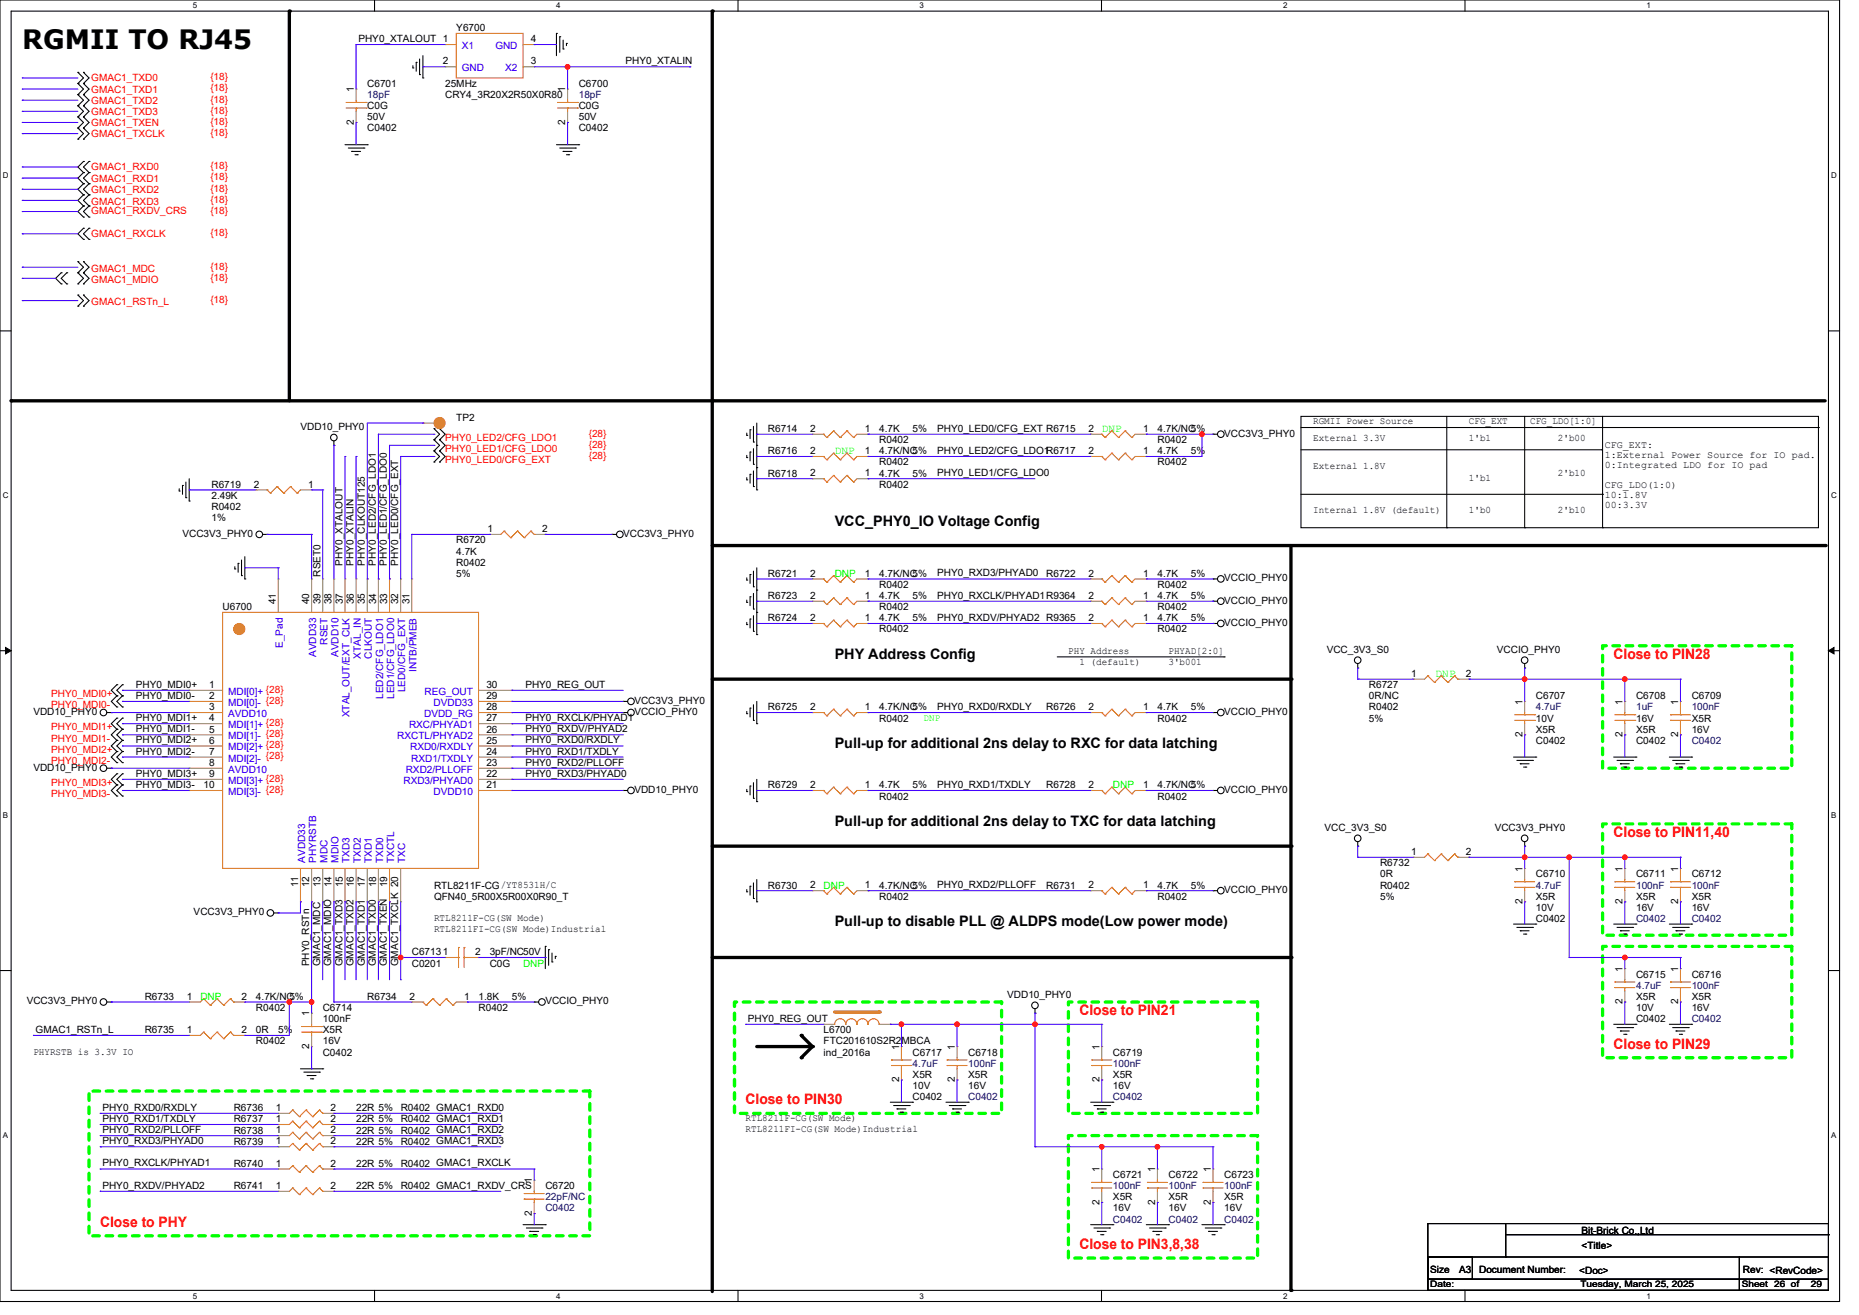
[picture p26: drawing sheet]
<svg xmlns="http://www.w3.org/2000/svg" width="297mm" height="210mm" viewBox="0 0 297 210" stroke-linecap="round" stroke-linejoin="round" font-family="sans-serif">
<defs><g id="words">
<text font-size="4.3" x="3.6" y="7.8">RGMII TO RJ45</text>
<g font-size="2.3">
<text x="133.4" y="83.9">VCC_PHY0_IO Voltage Config</text>
<text x="133.4" y="105.3">PHY Address Config</text>
<text x="133.4" y="119.5">Pull-up for additional 2ns delay to RXC for data latching</text>
<text x="133.4" y="131.9">Pull-up for additional 2ns delay to TXC for data latching</text>
<text x="133.4" y="147.9">Pull-up to disable PLL @ ALDPS mode(Low power mode)</text>
</g>
<g font-size="2.3" fill="#f00">
<text x="257.8" y="105.3">Close to PIN28</text>
<text x="257.8" y="133.7">Close to PIN11,40</text>
<text x="172.5" y="162.2">Close to PIN21</text>
<text x="257.8" y="167.5">Close to PIN29</text>
<text x="119.1" y="176.4">Close to PIN30</text>
<text x="16" y="195.9">Close to PHY</text>
<text x="172.5" y="199.5">Close to PIN3,8,38</text>
</g>
<g font-size="1.8" fill="#0f0">
<text x="133.4" y="72.5">DNP</text>
<text x="229.4" y="108.1">DNP</text>
</g>
<g font-size="1.6">
<text x="72.9" y="5">Y6700</text>
<text x="57.3" y="6.7">PHY0_XTALOUT 1</text>
<text x="70.8" y="10.3">2</text>
<text x="84.8" y="10.3">3</text>
<text x="84.8" y="6.7">4</text>
<text x="99.9" y="10.3">PHY0_XTALIN</text>
<text x="56.5" y="14.7" transform="rotate(-90 56.5 14.7)">1</text>
<text x="58.7" y="13.9">C6701</text>
<text x="58.7" y="17.4">C0G</text>
<text x="71.1" y="13.9">25MHz</text>
<text x="71.1" y="15.7">CRY4_3R20X2R50X0R80</text>
<text x="90.3" y="14.7" transform="rotate(-90 90.3 14.7)">1</text>
<text x="92.5" y="13.9">C6700</text>
<text x="92.5" y="17.4">C0G</text>
<text x="56.5" y="19.9" transform="rotate(-90 56.5 19.9)">2</text>
<text x="58.7" y="21">C0402</text>
<text x="58.7" y="19.2">50V</text>
<text x="90.3" y="19.9" transform="rotate(-90 90.3 19.9)">2</text>
<text x="92.5" y="21">C0402</text>
<text x="92.5" y="19.2">50V</text>
<text x="48" y="68.6">VDD10_PHY0</text>
<text x="72.9" y="67.2">TP2</text>
<text x="122.7" y="69">R6714</text>
<text x="129.4" y="69">2</text>
<text x="138.2" y="69">1</text>
<text x="140.5" y="69">4.7K</text>
<text x="140.5" y="70.8">R0402</text>
<text x="145.8" y="69">5%</text>
<text x="149.7" y="68.9">PHY0_LED0/CFG_EXT R6715</text>
<text x="173.9" y="69">2 DNP</text>
<text x="182.6" y="69">1</text>
<text x="184.9" y="69">4.7K/NC5%</text>
<text x="184.9" y="70.8">R0402</text>
<text x="195.6" y="69.7">VCC3V3_PHY0</text>
<text x="209.8" y="67.8">RGMII Power Source</text>
<text x="209.8" y="70.4">External 3.3V</text>
<text x="234.7" y="67.8">CFG_EXT</text>
<text x="234.7" y="70.4">1'b1</text>
<text x="244.5" y="67.8">CFG_LDO[1:0]</text>
<text x="248.9" y="70.4">2'b00</text>
<text x="256.4" y="71.5">CFG_EXT:</text>
<text x="33.8" y="77.9">R6719</text>
<text x="40.5" y="77.9">2</text>
<text x="49.3" y="77.9">1</text>
<text x="122.7" y="76.1">R6718</text>
<text x="122.7" y="72.6">R6716</text>
<text x="129.4" y="76.1">2</text>
<text x="129.4" y="72.5">2</text>
<text x="138.2" y="76.1">1</text>
<text x="138.2" y="72.5">1</text>
<text x="140.5" y="76.1">4.7K</text>
<text x="140.5" y="77.9">R0402</text>
<text x="140.5" y="72.6">4.7K/NC5%</text>
<text x="140.5" y="74.3">R0402</text>
<text x="145.8" y="76.1">5%</text>
<text x="149.7" y="72.5">PHY0_LED2/CFG_LDO1R6717</text>
<text x="149.7" y="76">PHY0_LED1/CFG_LDO0</text>
<text x="173.9" y="72.5">2</text>
<text x="182.6" y="72.5">1</text>
<text x="184.9" y="72.6">4.7K</text>
<text x="184.9" y="74.3">R0402</text>
<text x="190.3" y="72.6">5%</text>
<text x="209.8" y="74.9">External 1.8V</text>
<text x="234.7" y="76.8">1'b1</text>
<text x="248.9" y="75.9">2'b10</text>
<text x="256.4" y="73.1">1:External Power Source for IO pad.</text>
<text x="256.4" y="74.7">0:Integrated LDO for IO pad</text>
<text x="256.4" y="77.9">CFG_LDO(1:0)</text>
<text x="33.8" y="79.7">2.49K</text>
<text x="33.8" y="81.4">R0402</text>
<text x="33.8" y="83.2">1%</text>
<text x="209.8" y="82">Internal 1.8V (default)</text>
<text x="234.7" y="82">1'b0</text>
<text x="248.9" y="82">2'b10</text>
<text x="256.4" y="79.5">10:1.8V</text>
<text x="256.4" y="81.1">00:3.3V</text>
<text x="29.2" y="85.7">VCC3V3_PHY0</text>
<text x="72.9" y="86.8">R6720</text>
<text x="72.9" y="88.6">4.7K</text>
<text x="77.9" y="85">1</text>
<text x="86.6" y="85">2</text>
<text x="99.6" y="85.7">VCC3V3_PHY0</text>
<text x="51.2" y="92.1" transform="rotate(-90 51.2 92.1)">RSET0</text>
<text x="54.7" y="90.3" transform="rotate(-90 54.7 90.3)">PHY0_XTALOUT</text>
<text x="56.5" y="90.3" transform="rotate(-90 56.5 90.3)">PHY0_XTALIN</text>
<text x="58.3" y="90.3" transform="rotate(-90 58.3 90.3)">PHY0_CLKOUT125</text>
<text x="60" y="90.3" transform="rotate(-90 60 90.3)">PHY0_LED2/CFG_LDO1</text>
<text x="61.8" y="90.3" transform="rotate(-90 61.8 90.3)">PHY0_LED1/CFG_LDO0</text>
<text x="63.6" y="90.3" transform="rotate(-90 63.6 90.3)">PHY0_LED0/CFG_EXT</text>
<text x="72.9" y="90.3">R0402</text>
<text x="72.9" y="92.1">5%</text>
<text x="122.7" y="95.7">R6723</text>
<text x="122.7" y="92.1">R6721</text>
<text x="129.4" y="95.6">2</text>
<text x="129.4" y="92.1">2</text>
<text x="138.2" y="95.6">1</text>
<text x="138.2" y="92.1">1</text>
<text x="140.5" y="95.7">4.7K</text>
<text x="140.5" y="92.1">4.7K/NC5%</text>
<text x="140.5" y="93.9">R0402</text>
<text x="145.8" y="95.7">5%</text>
<text x="149.7" y="95.6">PHY0_RXCLK/PHYAD1R9364</text>
<text x="149.7" y="92">PHY0_RXD3/PHYAD0</text>
<text x="167.1" y="92.1">R6722</text>
<text x="173.9" y="95.6">2</text>
<text x="173.9" y="92.1">2</text>
<text x="182.6" y="95.6">1</text>
<text x="182.6" y="92.1">1</text>
<text x="184.9" y="95.7">4.7K</text>
<text x="184.9" y="92.1">4.7K</text>
<text x="184.9" y="93.9">R0402</text>
<text x="190.3" y="95.7">5%</text>
<text x="190.3" y="92.1">5%</text>
<text x="195.6" y="92.8">VCCIO_PHY0</text>
<text x="35.6" y="97.5">U6700</text>
<text x="44.1" y="96.5" transform="rotate(-90 44.1 96.5)">41</text>
<text x="49.4" y="96.5" transform="rotate(-90 49.4 96.5)">40</text>
<text x="51.2" y="96.5" transform="rotate(-90 51.2 96.5)">39</text>
<text x="53" y="96.5" transform="rotate(-90 53 96.5)">38</text>
<text x="54.7" y="96.5" transform="rotate(-90 54.7 96.5)">37</text>
<text x="56.5" y="96.5" transform="rotate(-90 56.5 96.5)">36</text>
<text x="58.3" y="96.5" transform="rotate(-90 58.3 96.5)">35</text>
<text x="60.1" y="96.5" transform="rotate(-90 60.1 96.5)">34</text>
<text x="61.9" y="96.5" transform="rotate(-90 61.9 96.5)">33</text>
<text x="63.6" y="96.5" transform="rotate(-90 63.6 96.5)">32</text>
<text x="65.4" y="96.5" transform="rotate(-90 65.4 96.5)">31</text>
<text x="122.7" y="99.2">R6724</text>
<text x="129.4" y="99.2">2</text>
<text x="138.2" y="99.2">1</text>
<text x="140.5" y="97.5">R0402</text>
<text x="140.5" y="99.2">4.7K</text>
<text x="140.5" y="101">R0402</text>
<text x="145.8" y="99.2">5%</text>
<text x="149.7" y="99.2">PHY0_RXDV/PHYAD2 R9365</text>
<text x="173.9" y="99.2">2</text>
<text x="182.6" y="99.2">1</text>
<text x="184.9" y="97.5">R0402</text>
<text x="184.9" y="99.2">4.7K</text>
<text x="184.9" y="101">R0402</text>
<text x="190.3" y="99.2">5%</text>
<text x="195.6" y="96.4">VCCIO_PHY0</text>
<text x="195.6" y="99.9">VCCIO_PHY0</text>
<text x="170.7" y="104.4">PHY Address</text>
<text x="172.5" y="106.2">1 (default)</text>
<text x="186.7" y="104.4">PHYAD[2:0]</text>
<text x="186.7" y="106.2">3'b001</text>
<text x="212" y="104.2">VCC_3V3_S0</text>
<text x="239.2" y="104.2">VCCIO_PHY0</text>
<text x="21.7" y="111.6">PHY0_MDI0-</text>
<text x="21.7" y="109.8">PHY0_MDI0+</text>
<text x="33.4" y="109.9">1</text>
<text x="33.4" y="111.6">2</text>
<text x="33.4" y="113.4">3</text>
<text x="77.7" y="113.4">28</text>
<text x="77.7" y="111.6">29</text>
<text x="77.7" y="109.9">30</text>
<text x="83.9" y="109.8">PHY0_REG_OUT</text>
<text x="101.4" y="112.4">VCC3V3_PHY0</text>
<text x="122.7" y="113.5">R6725</text>
<text x="129.4" y="113.4">2</text>
<text x="138.2" y="113.4">1</text>
<text x="140.5" y="113.5">4.7K/NC5%</text>
<text x="149.7" y="113.4">PHY0_RXD0/RXDLY</text>
<text x="167.1" y="113.5">R6726</text>
<text x="173.9" y="113.4">2</text>
<text x="182.6" y="113.4">1</text>
<text x="184.9" y="113.5">4.7K</text>
<text x="190.3" y="113.5">5%</text>
<text x="218.7" y="109.9">R6727</text>
<text x="218.7" y="111.7">0R/NC</text>
<text x="218.7" y="113.5">R0402</text>
<text x="225.5" y="108.1">1</text>
<text x="234.2" y="108.1">2</text>
<text x="243.2" y="112.5" transform="rotate(-90 243.2 112.5)">1</text>
<text x="245.4" y="111.7">C6707</text>
<text x="259.2" y="112.5" transform="rotate(-90 259.2 112.5)">1</text>
<text x="261.4" y="111.7">C6708</text>
<text x="268.1" y="112.5" transform="rotate(-90 268.1 112.5)">1</text>
<text x="270.3" y="111.7">C6709</text>
<text x="5.3" y="114.2">VDD10_PHY0</text>
<text x="21.7" y="118.7">PHY0_MDI2+</text>
<text x="21.7" y="116.9">PHY0_MDI1-</text>
<text x="21.7" y="115.2">PHY0_MDI1+</text>
<text x="33.4" y="115.2">4</text>
<text x="33.4" y="117">5</text>
<text x="33.4" y="118.8">6</text>
<text x="77.7" y="118.8">25</text>
<text x="77.7" y="117">26</text>
<text x="77.7" y="115.2">27</text>
<text x="83.9" y="118.7">PHY0_RXD0/RXDLY</text>
<text x="83.9" y="116.9">PHY0_RXDV/PHYAD2</text>
<text x="83.9" y="115.2">PHY0_RXCLK/PHYAD1</text>
<text x="101.4" y="114.2">VCCIO_PHY0</text>
<text x="140.5" y="115.2">R0402</text>
<text x="184.9" y="115.2">R0402</text>
<text x="195.6" y="114.2">VCCIO_PHY0</text>
<text x="218.7" y="115.2">5%</text>
<text x="243.2" y="117.7" transform="rotate(-90 243.2 117.7)">2</text>
<text x="245.4" y="118.8">C0402</text>
<text x="245.4" y="117">X5R</text>
<text x="245.4" y="115.2">10V</text>
<text x="259.2" y="117.7" transform="rotate(-90 259.2 117.7)">2</text>
<text x="261.4" y="118.8">C0402</text>
<text x="261.4" y="117">X5R</text>
<text x="261.4" y="115.2">16V</text>
<text x="268.1" y="117.7" transform="rotate(-90 268.1 117.7)">2</text>
<text x="270.3" y="115.2">X5R</text>
<text x="270.3" y="117">16V</text>
<text x="5.3" y="123.1">VDD10_PHY0</text>
<text x="21.7" y="125.8">PHY0_MDI3-</text>
<text x="21.7" y="124">PHY0_MDI3+</text>
<text x="21.7" y="120.5">PHY0_MDI2-</text>
<text x="32.5" y="125.9">10</text>
<text x="33.4" y="120.5">7</text>
<text x="33.4" y="122.3">8</text>
<text x="33.4" y="124.1">9</text>
<text x="77.7" y="125.9">21</text>
<text x="77.7" y="124.1">22</text>
<text x="77.7" y="122.3">23</text>
<text x="77.7" y="120.5">24</text>
<text x="83.9" y="124">PHY0_RXD3/PHYAD0</text>
<text x="83.9" y="120.5">PHY0_RXD1/TXDLY</text>
<text x="83.9" y="122.3">PHY0_RXD2/PLLOFF</text>
<text x="122.7" y="125.9">R6729</text>
<text x="129.4" y="125.9">2</text>
<text x="138.2" y="125.9">1</text>
<text x="140.5" y="125.9">4.7K</text>
<text x="145.8" y="125.9">5%</text>
<text x="149.7" y="125.8">PHY0_RXD1/TXDLY</text>
<text x="167.1" y="125.9">R6728</text>
<text x="173.9" y="125.9">2</text>
<text x="182.6" y="125.9">1</text>
<text x="184.9" y="125.9">4.7K/NC5%</text>
<text x="101.4" y="126.6">VDD10_PHY0</text>
<text x="140.5" y="127.7">R0402</text>
<text x="184.9" y="127.7">R0402</text>
<text x="195.6" y="126.6">VCCIO_PHY0</text>
<text x="211.6" y="132.7">VCC_3V3_S0</text>
<text x="225.5" y="136.5">1</text>
<text x="234.2" y="136.5">2</text>
<text x="238.8" y="132.7">VCC3V3_PHY0</text>
<text x="47.6" y="141.7" transform="rotate(-90 47.6 141.7)">11</text>
<text x="49.4" y="141.7" transform="rotate(-90 49.4 141.7)">12</text>
<text x="51.2" y="141.7" transform="rotate(-90 51.2 141.7)">13</text>
<text x="53" y="141.7" transform="rotate(-90 53 141.7)">14</text>
<text x="54.7" y="141.7" transform="rotate(-90 54.7 141.7)">15</text>
<text x="56.5" y="141.7" transform="rotate(-90 56.5 141.7)">16</text>
<text x="58.3" y="141.7" transform="rotate(-90 58.3 141.7)">17</text>
<text x="60.1" y="141.7" transform="rotate(-90 60.1 141.7)">18</text>
<text x="61.9" y="141.7" transform="rotate(-90 61.9 141.7)">19</text>
<text x="69.3" y="141.9">RTL8211F-CG/YT8531H/C</text>
<text x="69.3" y="143.7">QFN40_5R00X5R00X0R90_T</text>
<text x="122.7" y="141.9">R6730</text>
<text x="129.4" y="141.9">2</text>
<text x="138.2" y="141.9">1</text>
<text x="140.5" y="141.9">4.7K/NC5%</text>
<text x="140.5" y="143.7">R0402</text>
<text x="149.7" y="141.8">PHY0_RXD2/PLLOFF</text>
<text x="167.1" y="141.9">R6731</text>
<text x="173.9" y="141.9">2</text>
<text x="182.6" y="141.9">1</text>
<text x="184.9" y="141.9">4.7K</text>
<text x="184.9" y="143.7">R0402</text>
<text x="190.3" y="141.9">5%</text>
<text x="195.6" y="142.6">VCCIO_PHY0</text>
<text x="220.5" y="138.3">R6732</text>
<text x="220.5" y="140.1">0R</text>
<text x="220.5" y="141.9">R0402</text>
<text x="220.5" y="143.7">5%</text>
<text x="243.2" y="139.2" transform="rotate(-90 243.2 139.2)">1</text>
<text x="245.4" y="140.1">C6710</text>
<text x="245.4" y="143.7">X5R</text>
<text x="259.2" y="139.2" transform="rotate(-90 259.2 139.2)">1</text>
<text x="261.4" y="140.1">C6711</text>
<text x="261.4" y="143.7">X5R</text>
<text x="268.1" y="139.2" transform="rotate(-90 268.1 139.2)">1</text>
<text x="270.3" y="140.1">C6712</text>
<text x="270.3" y="143.7">X5R</text>
<text x="30.9" y="146.2">VCC3V3_PHY0</text>
<text x="69.3" y="147.1">RTL8211F-CG(SW Mode)</text>
<text x="69.3" y="148.8">RTL8211FI-CG(SW Mode)Industrial</text>
<text x="243.2" y="144.4" transform="rotate(-90 243.2 144.4)">2</text>
<text x="245.4" y="147.2">C0402</text>
<text x="245.4" y="145.5">10V</text>
<text x="259.2" y="144.4" transform="rotate(-90 259.2 144.4)">2</text>
<text x="261.4" y="145.5">16V</text>
<text x="268.1" y="144.4" transform="rotate(-90 268.1 144.4)">2</text>
<text x="270.3" y="145.5">16V</text>
<text x="49.4" y="154.3" transform="rotate(-90 49.4 154.3)">PHY0_RSTn</text>
<text x="51.1" y="154.3" transform="rotate(-90 51.1 154.3)">GMAC1_MDC</text>
<text x="52.9" y="154.3" transform="rotate(-90 52.9 154.3)">GMAC1_MDIO</text>
<text x="54.7" y="154.3" transform="rotate(-90 54.7 154.3)">GMAC1_TXD3</text>
<text x="56.5" y="154.3" transform="rotate(-90 56.5 154.3)">GMAC1_TXD2</text>
<text x="58.3" y="154.3" transform="rotate(-90 58.3 154.3)">GMAC1_TXD1</text>
<text x="60" y="154.3" transform="rotate(-90 60 154.3)">GMAC1_TXD0</text>
<text x="61.8" y="154.3" transform="rotate(-90 61.8 154.3)">GMAC1_TXEN</text>
<text x="63.6" y="154.3" transform="rotate(-90 63.6 154.3)">GMAC1_TXCLK 20</text>
<text x="65.8" y="152.6">C67131</text>
<text x="65.8" y="154.3">C0201</text>
<text x="75.9" y="152.5">2</text>
<text x="78.2" y="152.6">3pF/NC50V</text>
<text x="78.2" y="154.3">C0G</text>
<text x="259.2" y="155.2" transform="rotate(-90 259.2 155.2)">1</text>
<text x="268.1" y="155.2" transform="rotate(-90 268.1 155.2)">1</text>
<text x="4.3" y="160.4">VCC3V3_PHY0</text>
<text x="23.1" y="159.7">R6733</text>
<text x="29.9" y="159.6">1</text>
<text x="38.6" y="159.6">2</text>
<text x="40.9" y="159.7">4.7K/NC5%</text>
<text x="40.9" y="161.5">R0402</text>
<text x="51.6" y="161.5">C6714</text>
<text x="58.7" y="159.7">R6734</text>
<text x="65.4" y="159.6">2</text>
<text x="74.2" y="159.6">1</text>
<text x="76.5" y="159.7">1.8K</text>
<text x="76.5" y="161.5">R0402</text>
<text x="81.8" y="159.7">5%</text>
<text x="87.1" y="160.4">VCCIO_PHY0</text>
<text x="160.9" y="159.3">VDD10_PHY0</text>
<text x="259.2" y="160.4" transform="rotate(-90 259.2 160.4)">2</text>
<text x="261.4" y="156.1">C6715</text>
<text x="261.4" y="159.7">X5R</text>
<text x="261.4" y="161.5">10V</text>
<text x="268.1" y="160.4" transform="rotate(-90 268.1 160.4)">2</text>
<text x="270.3" y="156.1">C6716</text>
<text x="270.3" y="159.7">X5R</text>
<text x="270.3" y="161.5">16V</text>
<text x="5.7" y="164.9">GMAC1_RSTn_L</text>
<text x="23.1" y="165">R6735</text>
<text x="29.9" y="165">1</text>
<text x="38.6" y="165">2</text>
<text x="40.9" y="165">0R</text>
<text x="40.9" y="166.8">R0402</text>
<text x="44.5" y="165">5%</text>
<text x="49.4" y="167.5" transform="rotate(-90 49.4 167.5)">2</text>
<text x="49.4" y="162.3" transform="rotate(-90 49.4 162.3)">1</text>
<text x="51.6" y="163.2">100nF</text>
<text x="51.6" y="165">X5R</text>
<text x="51.6" y="166.8">16V</text>
<text x="119.5" y="163.2">PHY0_REG_OUT</text>
<text x="131.6" y="165">L6700</text>
<text x="131.6" y="166.8">FTC201610S2R2MBCA</text>
<text x="143.6" y="167.7" transform="rotate(-90 143.6 167.7)">1</text>
<text x="152.5" y="167.7" transform="rotate(-90 152.5 167.7)">1</text>
<text x="175.7" y="167.7" transform="rotate(-90 175.7 167.7)">1</text>
<text x="261.4" y="163.2">C0402</text>
<text x="5.3" y="168.4">PHYRSTB is 3.3V IO</text>
<text x="51.6" y="168.6">C0402</text>
<text x="131.6" y="168.6">ind_2016a</text>
<text x="143.6" y="172.8" transform="rotate(-90 143.6 172.8)">2</text>
<text x="145.8" y="168.6">C6717</text>
<text x="145.8" y="172.1">X5R</text>
<text x="145.8" y="173.9">10V</text>
<text x="152.5" y="172.8" transform="rotate(-90 152.5 172.8)">2</text>
<text x="154.7" y="168.6">C6718</text>
<text x="154.7" y="172.1">X5R</text>
<text x="154.7" y="173.9">16V</text>
<text x="175.7" y="172.8" transform="rotate(-90 175.7 172.8)">2</text>
<text x="177.8" y="168.6">C6719</text>
<text x="177.8" y="172.1">X5R</text>
<text x="177.8" y="173.9">16V</text>
<text x="16.4" y="179.2">PHY0_RXD1/TXDLY</text>
<text x="16.4" y="177.4">PHY0_RXD0/RXDLY</text>
<text x="37.3" y="177.5">R6736</text>
<text x="37.3" y="179.2">R6737</text>
<text x="44.1" y="177.4">1</text>
<text x="44.1" y="179.2">1</text>
<text x="52.8" y="177.4">2</text>
<text x="52.8" y="179.2">2</text>
<text x="56.9" y="177.5">22R 5%</text>
<text x="56.9" y="179.2">22R 5%</text>
<text x="64" y="177.5">R0402 GMAC1_RXD0</text>
<text x="64" y="179.2">R0402 GMAC1_RXD1</text>
<text x="119.1" y="179.1">RTL8211F-CG(SW Mode)</text>
<text x="145.8" y="175.7">C0402</text>
<text x="16.4" y="182.7">PHY0_RXD3/PHYAD0</text>
<text x="16.4" y="180.9">PHY0_RXD2/PLLOFF</text>
<text x="37.3" y="181">R6738</text>
<text x="37.3" y="182.8">R6739</text>
<text x="44.1" y="181">1</text>
<text x="44.1" y="182.8">1</text>
<text x="52.8" y="181">2</text>
<text x="52.8" y="182.8">2</text>
<text x="56.9" y="181">22R 5%</text>
<text x="56.9" y="182.8">22R 5%</text>
<text x="64" y="181">R0402 GMAC1_RXD2</text>
<text x="64" y="182.8">R0402 GMAC1_RXD3</text>
<text x="119.1" y="180.8">RTL8211FI-CG(SW Mode)Industrial</text>
<text x="16.4" y="189.8">PHY0_RXDV/PHYAD2</text>
<text x="16.4" y="186.3">PHY0_RXCLK/PHYAD1</text>
<text x="37.3" y="186.4">R6740</text>
<text x="37.3" y="189.9">R6741</text>
<text x="44.1" y="186.3">1</text>
<text x="44.1" y="189.9">1</text>
<text x="52.8" y="186.3">2</text>
<text x="52.8" y="189.9">2</text>
<text x="56.9" y="186.4">22R 5%</text>
<text x="56.9" y="189.9">22R 5%</text>
<text x="64" y="186.4">R0402 GMAC1_RXCLK</text>
<text x="64" y="189.9">R0402 GMAC1_RXDV_CRS</text>
<text x="85" y="189" transform="rotate(-90 85 189)">1</text>
<text x="87.1" y="189.9">C6720</text>
<text x="175.7" y="187.2" transform="rotate(-90 175.7 187.2)">1</text>
<text x="177.8" y="188.1">C6721</text>
<text x="177.8" y="191.7">X5R</text>
<text x="184.5" y="187.2" transform="rotate(-90 184.5 187.2)">1</text>
<text x="186.7" y="188.1">C6722</text>
<text x="186.7" y="191.7">X5R</text>
<text x="193.4" y="187.2" transform="rotate(-90 193.4 187.2)">1</text>
<text x="195.6" y="188.1">C6723</text>
<text x="195.6" y="191.7">X5R</text>
<text x="85" y="194.2" transform="rotate(-90 85 194.2)">2</text>
<text x="175.7" y="192.4" transform="rotate(-90 175.7 192.4)">2</text>
<text x="177.8" y="193.5">16V</text>
<text x="184.5" y="192.4" transform="rotate(-90 184.5 192.4)">2</text>
<text x="186.7" y="193.5">16V</text>
<text x="193.4" y="192.4" transform="rotate(-90 193.4 192.4)">2</text>
<text x="195.6" y="193.5">16V</text>
<text x="252.7" y="197">Bit-Brick Co.,Ltd</text>
<text x="228.5" y="203.2">Size</text>
<text x="233.1" y="203.2">A3</text>
<text x="236.3" y="203.2">Document Number:</text>
<text x="252.3" y="203.4">&lt;Doc&gt;</text>
<text x="252.7" y="199.5">&lt;Title&gt;</text>
<text x="278.5" y="203.2">Rev: &lt;RevCode&gt;</text>
</g>
<g font-size="1.6" fill="#00c">
<text x="73.8" y="7.8">X1</text>
<text x="73.8" y="11.4">GND</text>
<text x="79.1" y="7.8">GND</text>
<text x="80.7" y="11.4">X2</text>
<text x="45.2" y="103.5" transform="rotate(-90 45.2 103.5)">E_Pad</text>
<text x="50.5" y="104.9" transform="rotate(-90 50.5 104.9)">AVDD33</text>
<text x="52.3" y="103" transform="rotate(-90 52.3 103)">RSET</text>
<text x="54.1" y="104.9" transform="rotate(-90 54.1 104.9)">AVDD10</text>
<text x="57.6" y="105.2" transform="rotate(-90 57.6 105.2)">XTAL_IN</text>
<text x="59.4" y="105.2" transform="rotate(-90 59.4 105.2)">CLKOUT</text>
<text x="66.5" y="107.3" transform="rotate(-90 66.5 107.3)">INTB/PMEB</text>
<text x="36.5" y="111">MDI[0]+ {28}</text>
<text x="36.5" y="112.7">MDI[0]- {28}</text>
<text x="61.2" y="111.6" transform="rotate(-90 61.2 111.6)">LED2/CFG_LDO1</text>
<text x="63" y="111.6" transform="rotate(-90 63 111.6)">LED1/CFG_LDO0</text>
<text x="64.7" y="110.5" transform="rotate(-90 64.7 110.5)">LED0/CFG_EXT</text>
<text x="67.8" y="111">REG_OUT</text>
<text x="69.3" y="112.7">DVDD33</text>
<text x="36.5" y="114.5">AVDD10</text>
<text x="36.5" y="116.3">MDI[1]+ {28}</text>
<text x="36.5" y="118.1">MDI[1]- {28}</text>
<text x="36.5" y="119.8">MDI[2]+ {28}</text>
<text x="55.9" y="114.5" transform="rotate(-90 55.9 114.5)">XTAL_OUT/EXT_CLK</text>
<text x="63.5" y="118.1">RXCTL/PHYAD2</text>
<text x="65.3" y="116.3">RXC/PHYAD1</text>
<text x="65.5" y="119.8">RXD0/RXDLY</text>
<text x="67.8" y="114.5">DVDD_RG</text>
<text x="36.5" y="121.6">MDI[2]- {28}</text>
<text x="36.5" y="123.4">AVDD10</text>
<text x="36.5" y="125.2">MDI[3]+ {28}</text>
<text x="64.5" y="125.2">RXD3/PHYAD0</text>
<text x="64.8" y="123.4">RXD2/PLLOFF</text>
<text x="65.7" y="121.6">RXD1/TXDLY</text>
<text x="36.5" y="127">MDI[3]- {28}</text>
<text x="69.3" y="127">DVDD10</text>
<text x="48.7" y="137.8" transform="rotate(-90 48.7 137.8)">AVDD33</text>
<text x="50.5" y="137.8" transform="rotate(-90 50.5 137.8)">PHYRSTB</text>
<text x="52.3" y="137.8" transform="rotate(-90 52.3 137.8)">MDC</text>
<text x="54.1" y="137.8" transform="rotate(-90 54.1 137.8)">MDIO</text>
<text x="55.9" y="137.8" transform="rotate(-90 55.9 137.8)">TXD3</text>
<text x="57.6" y="137.8" transform="rotate(-90 57.6 137.8)">TXD2</text>
<text x="59.4" y="137.8" transform="rotate(-90 59.4 137.8)">TXD1</text>
<text x="61.2" y="137.8" transform="rotate(-90 61.2 137.8)">TXD0</text>
<text x="63" y="137.8" transform="rotate(-90 63 137.8)">TXCTL</text>
<text x="64.7" y="137.8" transform="rotate(-90 64.7 137.8)">TXC</text>
</g>
<g font-size="1.6" fill="#f00">
<text x="14.6" y="13">GMAC1_TXD0</text>
<text x="14.6" y="14.8">GMAC1_TXD1</text>
<text x="14.6" y="16.6">GMAC1_TXD2</text>
<text x="33.6" y="12.8">{18}</text>
<text x="33.6" y="14.6">{18}</text>
<text x="33.6" y="16.4">{18}</text>
<text x="14.6" y="18.3">GMAC1_TXD3</text>
<text x="14.6" y="20.1">GMAC1_TXEN</text>
<text x="14.6" y="21.9">GMAC1_TXCLK</text>
<text x="33.6" y="18.2">{18}</text>
<text x="33.6" y="19.9">{18}</text>
<text x="33.6" y="21.7">{18}</text>
<text x="14.6" y="29">GMAC1_RXD1</text>
<text x="14.6" y="27.2">GMAC1_RXD0</text>
<text x="33.6" y="28.8">{18}</text>
<text x="33.6" y="27">{18}</text>
<text x="14.6" y="30.8">GMAC1_RXD2</text>
<text x="14.6" y="32.7">GMAC1_RXD3</text>
<text x="14.6" y="34.2">GMAC1_RXDV_CRS</text>
<text x="33.6" y="30.6">{18}</text>
<text x="33.6" y="32.4">{18}</text>
<text x="33.6" y="34.2">{18}</text>
<text x="14.6" y="37.9">GMAC1_RXCLK</text>
<text x="33.6" y="37.7">{18}</text>
<text x="14.6" y="45.2">GMAC1_MDIO</text>
<text x="14.6" y="43.4">GMAC1_MDC</text>
<text x="33.6" y="44.8">{18}</text>
<text x="33.6" y="43">{18}</text>
<text x="14.6" y="48.7">GMAC1_RSTn_L</text>
<text x="33.6" y="48.4">{18}</text>
<text x="71.1" y="70.4">PHY0_LED2/CFG_LDO1</text>
<text x="94.1" y="71.5">{28}</text>
<text x="94.1" y="69.7">{28}</text>
<text x="71.1" y="74">PHY0_LED0/CFG_EXT</text>
<text x="71.1" y="72.2">PHY0_LED1/CFG_LDO0</text>
<text x="94.1" y="73.3">{28}</text>
<text x="8.2" y="113.1">PHY0_MDI0-</text>
<text x="8.2" y="111.3">PHY0_MDI0+</text>
<text x="8.2" y="118.4">PHY0_MDI1-</text>
<text x="8.2" y="116.6">PHY0_MDI1+</text>
<text x="8.2" y="125.5">PHY0_MDI3+</text>
<text x="8.2" y="122">PHY0_MDI2-</text>
<text x="8.2" y="120.2">PHY0_MDI2+</text>
<text x="8.2" y="127.3">PHY0_MDI3-</text>
</g>
<g font-size="1.6" fill="#000080">
<text x="58.7" y="15.7">18pF</text>
<text x="92.5" y="15.7">18pF</text>
<text x="245.4" y="113.5">4.7uF</text>
<text x="261.4" y="113.5">1uF</text>
<text x="270.3" y="113.5">100nF</text>
<text x="270.3" y="118.8">C0402</text>
<text x="245.4" y="141.9">4.7uF</text>
<text x="261.4" y="141.9">100nF</text>
<text x="270.3" y="141.9">100nF</text>
<text x="261.4" y="147.2">C0402</text>
<text x="270.3" y="147.2">C0402</text>
<text x="261.4" y="157.9">4.7uF</text>
<text x="270.3" y="157.9">100nF</text>
<text x="270.3" y="163.2">C0402</text>
<text x="145.8" y="170.4">4.7uF</text>
<text x="154.7" y="170.4">100nF</text>
<text x="177.8" y="170.4">100nF</text>
<text x="154.7" y="175.7">C0402</text>
<text x="177.8" y="175.7">C0402</text>
<text x="87.1" y="191.7">22pF/NC</text>
<text x="177.8" y="189.9">100nF</text>
<text x="186.7" y="189.9">100nF</text>
<text x="195.6" y="189.9">100nF</text>
<text x="87.1" y="193.5">C0402</text>
<text x="177.8" y="195.2">C0402</text>
<text x="186.7" y="195.2">C0402</text>
<text x="195.6" y="195.2">C0402</text>
</g>
<g font-size="1.6" fill="#0f0">
<text x="133.4" y="92.1">DNP</text>
<text x="147.6" y="115.1">DNP</text>
<text x="177.8" y="125.9">DNP</text>
<text x="131.6" y="141.9">DNP</text>
<text x="83.6" y="154.3">DNP</text>
<text x="32" y="159.7">DNP</text>
</g>
<g font-size="1.4">
<text x="228.5" y="205.6">Date:</text>
<text x="252.5" y="205.6">Tuesday, March 25, 2025</text>
<text x="278.3" y="205.6">Sheet 26 of</text>
<text x="289.3" y="205.6">29</text>
</g>
<g font-size="1.3">
<text x="30.8" y="1.3">5</text>
<text x="88.9" y="1.3">4</text>
<text x="146.9" y="1.3">3</text>
<text x="205" y="1.3">2</text>
<text x="263.1" y="1.3">1</text>
<text x=".4" y="28.5">D</text>
<text x="292.5" y="28.5">D</text>
<text x=".4" y="79.5">C</text>
<text x="292.5" y="79.5">C</text>
<text x=".4" y="130.6">B</text>
<text x="292.5" y="130.6">B</text>
<text x=".4" y="181.7">A</text>
<text x="292.5" y="181.7">A</text>
<text x="30.8" y="207.4">5</text>
<text x="88.9" y="207.4">4</text>
<text x="146.9" y="207.4">3</text>
<text x="205" y="207.4">2</text>
<text x="263.1" y="207.4">1</text>
</g>
</g></defs>
<path d="M0 0h293.9v207.8h-293.9zM1.8 1.8h290.3v204.3h-290.3z" fill="none" stroke="#000" stroke-width=".17"/>
<g fill="#fff">
<path d="M30.8 .2h.7v1.4h-.7z"/>
<path d="M30.8 206.2h.7v1.5h-.7z"/>
</g>
<path d="M59.8 0v1.8M59.8 206.1v1.7" fill="none" stroke="#000" stroke-width=".17"/>
<g fill="#fff">
<path d="M88.9 .2h.7v1.4h-.7z"/>
<path d="M88.9 206.2h.7v1.5h-.7z"/>
</g>
<path d="M117.9 0v1.8M117.9 206.1v1.7" fill="none" stroke="#000" stroke-width=".17"/>
<g fill="#fff">
<path d="M146.9 .2h.7v1.4h-.7z"/>
<path d="M146.9 206.2h.7v1.5h-.7z"/>
</g>
<path d="M176 0v1.8M176 206.1v1.7" fill="none" stroke="#000" stroke-width=".17"/>
<g fill="#fff">
<path d="M205 .2h.7v1.4h-.7z"/>
<path d="M205 206.2h.7v1.5h-.7z"/>
</g>
<path d="M234.1 0v1.8M234.1 206.1v1.7" fill="none" stroke="#000" stroke-width=".17"/>
<g fill="#fff">
<path d="M263.1 .2h.7v1.4h-.7z"/>
<path d="M263.1 206.2h.7v1.5h-.7z"/>
<path d="M.4 27.3h1v1.4h-1z"/>
<path d="M292.6 27.3h.9v1.4h-.9z"/>
<path d="M.4 78.4h1v1.4h-1z"/>
<path d="M292.6 78.4h.9v1.4h-.9z"/>
</g>
<path d="M0 52.8h1.8M292.1 52.8h1.8" fill="none" stroke="#000" stroke-width=".17"/>
<g fill="#fff">
<path d="M.4 129.4h.9v1.5h-.9z"/>
<path d="M292.6 129.4h.8v1.5h-.8z"/>
</g>
<path d="M0 103.9h1.8M292.1 103.9h1.8" fill="none" stroke="#000" stroke-width=".17"/>
<path d="M.9 103.4l.9 .5-.9 .5zM292.1 103.9l.9-.5v1z" fill="#000" stroke="#000" stroke-width=".16"/>
<g fill="#fff">
<path d="M.4 180.5h.9v1.4h-.9z"/>
<path d="M292.6 180.5h.8v1.4h-.8z"/>
</g>
<g fill="none" stroke="#000" stroke-width=".17">
<path d="M12.4 13.3h.1M12.4 11.6h.1M12.4 15.1h.1M12.4 16.9h.1M12.4 18.7h.1M12.4 11.6l.9 .8-.9 .9M12.4 13.3l.9 .9-.9 .9M12.4 15.1l.9 .9-.9 .9M12.4 16.9l.9 .9-.9 .9M12.4 18.7l.9 .9-.9 .8M13.3 13.3h.1M13.3 11.6h.1"/>
<path d="M13.3 15.1h.1M13.3 16.9h.1M13.3 18.7h.1M13.3 11.6l.9 .8-.9 .9M13.3 13.3l.9 .9-.9 .9M13.3 15.1l.9 .9-.9 .9M13.3 16.9l.9 .9-.9 .9M13.3 18.7l.9 .9-.9 .8M66 10.8h.1M66 10.5v.3M66.5 10h.1M66.5 10v1.4"/>
<path d="M67 11.9h.1M67 9.4v2.5M67.6 12.4h.1M67.6 8.9v3.5M88.9 5.3h.1M88.9 5.3v3.6M89.4 5.9h.1M89.4 5.9v2.5M90 7.8h.1M90 6.4v1.4M90.5 6.9h.1M90.5 6.9v.4"/>
<path d="M12.4 20.4h.1M12.4 22.2h.1M12.4 20.4l.9 .9-.9 .9M13.3 36.4h.1M13.3 38.2h.1M13.3 20.4h.1M13.3 22.2h.1M13.3 27.6h.1M13.3 29.3h.1M13.3 25.8h.1M13.3 31.1h.1M13.3 32.9h.1"/>
<path d="M13.3 34.7h.1M13.3 36.4l-.9 .9 .9 .9M13.3 20.4l.9 .9-.9 .9M13.3 27.6l-.9 .8 .9 .9M13.3 25.8l-.9 .9 .9 .9M13.3 29.3l-.9 .9 .9 .9M13.3 31.1l-.9 .9 .9 .9M13.3 32.9l-.9 .9 .9 .9M14.2 38.2h.1M14.2 36.4h.1M14.2 29.3h.1M14.2 27.6h.1"/>
<path d="M14.2 25.8h.1M14.2 31.1h.1M14.2 32.9h.1M14.2 34.7h.1M14.2 36.4l-.9 .9 .9 .9M14.2 27.6l-.9 .8 .9 .9M14.2 25.8l-.9 .9 .9 .9M14.2 29.3l-.9 .9 .9 .9M14.2 31.1l-.9 .9 .9 .9M14.2 32.9l-.9 .9 .9 .9M55.1 23.1h3.6M55.6 23.6h2.5"/>
<path d="M56.2 24.2h.1M56.2 24.2h1.4M56.7 24.7h.4M57.1 24.7h.1M58.1 23.6h.1M58.7 23.1h.1M88.9 23.1h3.6M89.4 23.6h2.5M90 24.2h.1M90 24.2h1.4M90.5 24.7h.4M90.9 24.7h.1"/>
<path d="M91.9 23.6h.1M92.5 23.1h.1M9.8 43.6h.1M9.8 45.3h.1M9.8 43.6l-.9 .8 .9 .9M10.7 45.3h.1M10.7 43.6h.1M10.7 43.6l-.9 .8 .9 .9M12.4 48.9h.1M12.4 47.1h.1M12.4 45.3h.1M12.4 43.6h.1"/>
<path d="M12.4 41.8h.1M12.4 47.1l.9 .9-.9 .9M12.4 43.6l.9 .8-.9 .9M12.4 41.8l.9 .9-.9 .9M13.3 48.9h.1M13.3 47.1h.1M13.3 45.3h.1M13.3 43.6h.1M13.3 41.8h.1M13.3 47.1l.9 .9-.9 .9M13.3 43.6l.9 .8-.9 .9M13.3 41.8l.9 .9-.9 .9"/>
<path d="M28.6 78.4h.1M28.6 78.1v.3M29.2 77.5h.1M29.2 77.5v1.4M29.7 79.5h.1M29.7 77v2.5M30.2 76.5v3.5M53.3 71.1h.1M53.3 70.4v.7M69.3 72h.1M69.3 73.8h.1M69.3 70.2h.1"/>
<path d="M69.3 68.5h.1M69.3 72l.9 .9-.9 .9M69.3 68.5l.9 .8-.9 .9M69.3 70.2l.9 .9-.9 .9M70.2 73.8h.1M70.2 72h.1M70.2 70.2h.1M70.2 68.5h.1M70.2 70.2l.9 .9-.9 .9M70.2 72l.9 .9-.9 .9M70.2 68.5l.9 .8-.9 .9M119.3 73.1h.1"/>
<path d="M119.3 69.5h.1M119.3 76.6h.1M119.3 69.2v.3M119.3 72.7v.4M119.3 76.3v.3M119.8 72.2h.1M119.8 68.6h.1M119.8 75.7h.1M119.8 68.6v1.5M119.8 72.2v1.4M119.8 75.7v1.5M120.4 74.1h.1"/>
<path d="M120.4 70.6h.1M120.4 77.7h.1M120.4 68.1v2.5M120.4 71.6v2.5M120.4 75.2v2.5M120.9 74.7h.1M120.9 71.1h.1M120.9 78.2h.1M120.9 67.6v10.6M193.8 69.3h.1M193.8 69.3h.7M207.8 66.5h82.7v17.8h-82.7z"/>
<path d="M207.8 68.3h82.7M207.8 71.8h48.1M207.8 78.9h48.2M231.1 66.5v17.8M243.6 66.5v17.8M255.9 71.8h.1M256 78.9h.1M256 66.5v17.8M290.5 68.3h.1M30.2 80h.1M37.5 90.9h.1M37.5 90.5v.4"/>
<path d="M38 90h.1M38 90v1.4M38.6 91.9h.1M38.6 89.4v2.5M39.1 92.5h.1M39.1 88.9v3.6M42 85.3h.7M42.7 85.3h.1M97.8 85.3h.1M97.8 85.3h.7M119.3 99.7h.1M119.3 96.2h.1"/>
<path d="M119.3 92.6h.1M119.3 92.3v.3M119.3 95.8v.4M119.3 99.4v.3M119.8 98.9h.1M119.8 95.3h.1M119.8 91.7h.1M119.8 91.7v1.5M119.8 95.3v1.4M119.8 98.9v1.4M120.4 97.3h.1M120.4 93.7h.1"/>
<path d="M120.4 91.2v2.5M120.4 94.8v2.5M120.4 98.3v2.5M120.9 97.8h.1M120.9 94.2h.1M120.9 90.7v10.6M193.8 92.5h.1M193.8 96h.1M193.8 99.6h.1M193.8 92.5h.7M193.8 96h.7M193.8 99.6h.7"/>
<path d="M231.1 84.3h.1M243.6 84.3h.1M256 84.3h.1M17.1 113.8h.7M17.8 113.8h.1M18.7 118.2h.1M18.7 116.5h.1M18.7 114.7h.1M18.7 111.1h.1M18.7 112.9h.1M18.7 109.3h.1M18.7 118.2l-.9 .9 .9 .9"/>
<path d="M18.7 116.5l-.9 .8 .9 .9M18.7 114.7l-.9 .9 .9 .9M18.7 111.1l-.9 .9 .9 .9M18.7 109.3l-.9 .9 .9 .9M19.6 118.2h.1M19.6 116.5h.1M19.6 114.7h.1M19.6 112.9h.1M19.6 111.1h.1M19.6 109.3h.1M19.6 118.2l-.9 .9 .9 .9M19.6 116.5l-.9 .8 .9 .9"/>
<path d="M19.6 114.7l-.9 .9 .9 .9M19.6 111.1l-.9 .9 .9 .9M19.6 109.3l-.9 .9 .9 .9M99.6 112h.1M99.6 113.8h.1M99.6 113.8h.7M99.6 112h.7M119.3 114h.1M119.3 113.6v.4M119.8 113.1h.1M119.8 113.1v1.4M120.4 115h.1"/>
<path d="M120.4 100.8h.1M120.4 112.5v2.5M120.9 115.6h.1M120.9 101.3h.1M120.9 112v3.6M168.9 104.9h26.7M193.8 113.8h.1M193.8 113.8h.7M195.6 104.9h.1M216.9 106.7h.1M216.9 106v.7M243.6 106.7h.1"/>
<path d="M243.6 106v.7M17.1 122.7h.7M17.8 122.7h.1M18.7 125.3h.1M18.7 127.1h.1M18.7 123.6h.1M18.7 120h.1M18.7 121.8h.1M18.7 125.3l-.9 .9 .9 .9M18.7 123.6l-.9 .9 .9 .8M18.7 120l-.9 .9 .9 .9M19.6 127.1h.1"/>
<path d="M19.6 125.3h.1M19.6 123.6h.1M19.6 121.8h.1M19.6 120h.1M19.6 125.3l-.9 .9 .9 .9M19.6 123.6l-.9 .9 .9 .8M19.6 120l-.9 .9 .9 .9M99.6 126.2h.1M99.6 126.2h.7M119.3 126.4h.1M119.3 126.1v.3M119.8 125.5h.1"/>
<path d="M119.8 125.5v1.4M120.4 127.5h.1M120.4 125v2.5M120.9 128h.1M120.9 124.5v3.5M193.8 126.2h.1M193.8 126.2h.7M216.9 135.1h.1M216.9 134.4v.7M241.8 120.9h3.6M242.3 121.4h2.5M242.9 122h.1"/>
<path d="M242.9 122h1.4M243.4 122.5h.4M243.6 135.1h.1M243.6 134.4v.7M243.8 122.5h.1M244.8 121.4h.1M245.4 120.9h.1M257.8 120.9h3.6M258.3 121.4h2.5M258.9 122h.1M258.9 122h1.4M259.4 122.5h.4"/>
<path d="M259.8 122.5h.1M260.8 121.4h.1M261.4 120.9h.1M266.7 120.9h3.6M267.2 121.4h2.5M267.8 122h.1M267.8 122h1.4M268.3 122.5h.4M268.7 122.5h.1M269.7 121.4h.1M270.3 120.9h.1M0 155h1.8"/>
<path d="M43.7 145.8h.7M44.4 145.8h.1M87.1 151.1h.1M87.1 151.1v3.6M87.7 151.7h.1M87.7 151.7v2.5M88.2 153.6h.1M88.2 152.2v1.4M88.7 152.7h.1M88.7 152.7v.4M119.3 142.4h.1M119.3 142.1v.3"/>
<path d="M119.8 141.5h.1M119.8 141.5v1.4M120.4 143.5h.1M120.4 141v2.5M120.9 144h.1M120.9 140.5v3.5M193.8 142.2h.1M193.8 142.2h.7M241.8 147.6h3.6M242.3 148.1h2.5M242.9 148.6h.1M242.9 148.6h1.4"/>
<path d="M243.4 149.2h.4M243.8 149.2h.1M244.8 148.1h.1M245.4 147.6h.1M257.8 147.6h3.6M258.3 148.1h2.5M258.9 148.6h.1M258.9 148.6h1.4M259.4 149.2h.4M259.8 149.2h.1M260.8 148.1h.1M261.4 147.6h.1"/>
<path d="M266.7 147.6h3.6M267.2 148.1h2.5M267.8 148.6h.1M267.8 148.6h1.4M268.3 149.2h.4M268.7 149.2h.1M269.7 148.1h.1M270.3 147.6h.1M292.1 155h1.8M17.1 160h.7M17.8 160h.1M48 170.7h3.6"/>
<path d="M48.5 171.2h2.5M49.1 171.8h.1M49.1 171.8h1.4M49.6 172.3h.4M50 172.3h.1M51 171.2h.1M51.6 170.7h.1M85.3 160h.1M85.3 160h.8M142.2 176h3.6M142.8 176.6h2.5M143.3 177.1h.1"/>
<path d="M143.3 177.1h1.4M143.8 177.6h.4M144.2 177.6h.1M145.3 176.6h.1M145.8 176h.1M151.1 176h3.6M151.7 176.6h2.5M152.2 177.1h.1M152.2 177.1h1.4M152.7 177.6h.4M153.1 177.6h.1M154.2 176.6h.1"/>
<path d="M154.7 176h.1M165.4 161.8h.1M165.4 161.1v.7M174.2 176h3.6M174.8 176.6h2.5M175.3 177.1h.1M175.3 177.1h1.4M175.8 177.6h.4M176.2 177.6h.1M177.3 176.6h.1M177.8 176h.1M257.8 163.6h3.6"/>
<path d="M258.3 164.1h2.5M258.9 164.6h.1M258.9 164.6h1.4M259.4 165.2h.4M259.8 165.2h.1M260.8 164.1h.1M261.4 163.6h.1M266.7 163.6h3.6M267.2 164.1h2.5M267.8 164.6h.1M267.8 164.6h1.4M268.3 165.2h.4"/>
<path d="M268.7 165.2h.1M269.7 164.1h.1M270.3 163.6h.1M83.6 195.6h3.5M84.1 196.1h2.5M84.6 196.6h.1M84.6 196.6h1.5M85.2 197.2h.3M85.5 197.2h.1M86.6 196.1h.1M87.1 195.6h.1M174.2 195.6h3.6"/>
<path d="M174.8 196.1h2.5M175.3 196.6h.1M175.3 196.6h1.4M175.8 197.2h.4M176.2 197.2h.1M177.3 196.1h.1M177.8 195.6h.1M183.1 195.6h3.6M183.7 196.1h2.5M184.2 196.6h.1M184.2 196.6h1.4M184.7 197.2h.4"/>
<path d="M185.1 197.2h.1M186.2 196.1h.1M186.7 195.6h.1M192 195.6h3.6M192.6 196.1h2.5M193.1 196.6h.1M193.1 196.6h1.4M193.6 197.2h.4M194 197.2h.1M195.1 196.1h.1M195.6 195.6h.1M228.1 195.4h64v10.7h-64z"/>
<path d="M240.6 197.2h51.5M240.6 195.4v5.3M292.1 197.2h.1M228.1 200.7h7.1v3.6h-7.1zM228.1 200.7h49.8v3.6h-49.8zM228.1 204.3h49.8v1.8h-49.8zM240.6 200.7h.1M277.9 200.7h14.2v3.6h-14.2zM277.9 204.3h14.2v1.8h-14.2z"/>
<circle cx="53.3" cy="69.9" r=".53"/>
<circle cx="195" cy="69.3" r=".53"/>
<circle cx="41.4" cy="85.3" r=".53"/>
<circle cx="99" cy="85.3" r=".53"/>
<circle cx="195" cy="99.6" r=".53"/>
<circle cx="195" cy="96" r=".53"/>
<circle cx="195" cy="92.5" r=".53"/>
<circle cx="16.5" cy="113.8" r=".53"/>
<circle cx="100.8" cy="113.8" r=".53"/>
<circle cx="100.8" cy="112" r=".53"/>
<circle cx="195" cy="113.8" r=".53"/>
<circle cx="216.9" cy="105.4" r=".53"/>
<circle cx="243.6" cy="105.4" r=".53"/>
<circle cx="16.5" cy="122.7" r=".53"/>
<circle cx="100.8" cy="126.2" r=".53"/>
<circle cx="195" cy="126.2" r=".53"/>
<circle cx="216.9" cy="133.9" r=".53"/>
<circle cx="243.6" cy="133.9" r=".53"/>
<circle cx="43.2" cy="145.8" r=".53"/>
<circle cx="195" cy="142.2" r=".53"/>
<circle cx="16.5" cy="160" r=".53"/>
<circle cx="86.6" cy="160" r=".53"/>
<circle cx="165.3" cy="160.5" r=".53"/>
</g>
<path d="M256 103.1h30.3v19.6h-30.3zM256 131.6h30.3v17.8h-30.3zM256 151.1h30.3v17.8h-30.3zM14.2 174.2h80v23.2h-80zM117.3 160h42.7v17.8h-42.7zM170.7 160h30.2v17.8h-30.2zM170.7 181.4h30.2v19.5h-30.2z" fill="none" stroke="#0f0" stroke-width=".53" stroke-dasharray="1.1 1.1"/>
<path d="M46.2 1.8v62.2M113.8 1.8v204.4M1.8 64h289.8M113.8 87.1h177.8M206.2 87.1v119M113.8 108.5h92.4M113.8 135.1h92.4M113.8 152.9h92.4M120.9 167.1h8.9M128 165.4l1.8 1.7M129.8 167.1l-1.8 1.8" fill="none" stroke="#000" stroke-width=".53"/>
<g fill="#000">
<circle cx="46.2" cy="1.8" r=".26"/>
<circle cx="113.8" cy="1.8" r=".26"/>
<circle cx="1.8" cy="64" r=".26"/>
<circle cx="113.8" cy="64" r=".26"/>
<circle cx="291.6" cy="87.1" r=".26"/>
<circle cx="206.2" cy="108.5" r=".26"/>
<circle cx="206.2" cy="135.1" r=".26"/>
<circle cx="206.2" cy="152.9" r=".26"/>
<circle cx="128" cy="168.9" r=".26"/>
<circle cx="128" cy="165.4" r=".26"/>
<circle cx="129.8" cy="167.1" r=".26"/>
<circle cx="206.2" cy="206.1" r=".26"/>
</g>
<g fill="none" stroke="#cc8006" stroke-width=".17">
<path d="M55.3 17.3h3.2M55.3 16.4h3.2M56.9 16.4h.1M56.9 17.3h.1M56.9 16v.4M56.9 17.3v.5M58.5 17.3h.1M58.5 16.4h.1M72.9 5.3h10.7v7.1h-10.7zM42.7 78.2h.1M42.7 78.2l.5 .6M43.2 78.8h.1"/>
<path d="M44.3 77.7h.1M44.3 77.7l1 1.1M44.3 77.7l-1.1 1.1M45.3 78.8h.1M46.4 77.7h.1M46.4 77.7l1.1 1.1M46.4 77.7l-1.1 1.1M47.5 78.8h.1M48 78.2l-.5 .6M131.6 76.5h.1M131.6 76.5l.5 .5M132.1 77h.1"/>
<path d="M133.2 75.9h.1M133.2 75.9l1 1.1M133.2 75.9l-1.1 1.1M134.2 77h.1M135.3 75.9h.1M135.3 75.9l1.1 1.1M135.3 75.9l-1.1 1.1M136.4 77h.1M136.9 76.5l-.5 .5M176 72.9h.1M176 72.9l.6 .5M176.6 73.4h.1"/>
<path d="M177.6 72.4h.1M177.6 72.4l1.1 1M177.6 72.4l-1 1M178.7 73.4h.1M179.8 72.4h.1M179.8 72.4l1 1M179.8 72.4l-1.1 1M180.8 73.4h.1M181.4 72.9l-.6 .5M80.5 84.8h.1M80.5 84.8l-.5 .5M80.5 84.8l1.1 1.1"/>
<path d="M81.6 85.9h.1M82.7 84.8h.1M82.7 84.8l-1.1 1.1M82.7 84.8l1 1.1M83.7 85.9h.1M84.8 84.8h.1M84.8 84.8l-1.1 1.1M84.8 84.8l.5 .5M85.3 85.3h.1M131.6 96h.1M131.6 99.6h.1M131.6 92.5h.1"/>
<path d="M131.6 96l.5 .5M131.6 99.6l.5 .5M131.6 92.5l.5 .5M132.1 96.5h.1M132.1 93h.1M133.2 95.5h.1M133.2 99h.1M133.2 91.9h.1M133.2 95.5l1 1M133.2 95.5l-1.1 1M133.2 99l1 1.1M133.2 99l-1.1 1.1"/>
<path d="M133.2 91.9l1 1.1M133.2 91.9l-1.1 1.1M134.2 96.5h.1M134.2 93h.1M135.3 95.5h.1M135.3 99h.1M135.3 91.9h.1M135.3 95.5l1.1 1M135.3 95.5l-1.1 1M135.3 99l1.1 1.1M135.3 99l-1.1 1.1M135.3 91.9l1.1 1.1"/>
<path d="M135.3 91.9l-1.1 1.1M136.4 96.5h.1M136.4 93h.1M136.9 96l-.5 .5M136.9 99.6l-.5 .5M136.9 92.5l-.5 .5M176 96h.1M176 99.6h.1M176 92.5h.1M176 96l.6 .5M176 99.6l.6 .5M176 92.5l.6 .5"/>
<path d="M176.6 96.5h.1M176.6 93h.1M177.6 95.5h.1M177.6 99h.1M177.6 91.9h.1M177.6 95.5l1.1 1M177.6 95.5l-1 1M177.6 99l1.1 1.1M177.6 99l-1 1.1M177.6 91.9l1.1 1.1M177.6 91.9l-1 1.1M178.7 96.5h.1"/>
<path d="M178.7 93h.1M179.8 95.5h.1M179.8 99h.1M179.8 91.9h.1M179.8 95.5l1 1M179.8 95.5l-1.1 1M179.8 99l1 1.1M179.8 99l-1.1 1.1M179.8 91.9l1 1.1M179.8 91.9l-1.1 1.1M180.8 96.5h.1M180.8 93h.1"/>
<path d="M181.4 96l-.6 .5M181.4 99.6l-.6 .5M181.4 92.5l-.6 .5M131.6 113.8h.1M131.6 113.8l.5 .5M132.1 114.3h.1M132.1 100.1h.1M133.2 113.3h.1M133.2 113.3l1 1M133.2 113.3l-1.1 1M134.2 114.3h.1M134.2 100.1h.1"/>
<path d="M135.3 113.3h.1M135.3 113.3l1.1 1M135.3 113.3l-1.1 1M136.4 114.3h.1M136.4 100.1h.1M136.9 113.8l-.5 .5M176 113.8h.1M176 113.8l.6 .5M176.6 114.3h.1M176.6 100.1h.1M177.6 113.3h.1M177.6 113.3l1.1 1"/>
<path d="M177.6 113.3l-1 1M178.7 114.3h.1M178.7 100.1h.1M179.8 113.3h.1M179.8 113.3l1 1M179.8 113.3l-1.1 1M180.8 114.3h.1M180.8 100.1h.1M181.4 113.8l-.6 .5M228.1 107.9h.1M228.1 107.9l-.5 .6M228.1 107.9l1.1 1.1"/>
<path d="M229.2 109h.1M230.3 107.9h.1M230.3 107.9l-1.1 1.1M230.3 107.9l1 1.1M231.3 109h.1M232.4 107.9h.1M232.4 107.9l-1.1 1.1M232.4 107.9l.5 .6M232.9 108.5h.1M258 115h3.2M258 114.2h3.2M259.6 114.2h.1"/>
<path d="M259.6 115h.1M259.6 113.8v.4M259.6 115v.6M261.2 115h.1M261.2 114.2h.1M266.9 115h.1M266.9 114.2h.1M266.9 115h3.2M266.9 114.2h3.2M268.5 114.2h.1M268.5 115h.1M268.5 113.8v.4"/>
<path d="M268.5 115v.6M131.6 126.2h.1M131.6 126.2l.5 .6M132.1 126.8h.1M133.2 125.7h.1M133.2 125.7l1 1.1M133.2 125.7l-1.1 1.1M134.2 126.8h.1M135.3 125.7h.1M135.3 125.7l1.1 1.1M135.3 125.7l-1.1 1.1M136.4 126.8h.1"/>
<path d="M136.9 126.2l-.5 .6M228.1 136.4h.1M228.1 136.4l-.5 .5M228.1 136.4l1.1 1M229.2 137.4h.1M230.3 136.4h.1M230.3 136.4l-1.1 1M230.3 136.4l1 1M231.3 137.4h.1M232.4 136.4h.1M232.4 136.4l-1.1 1M232.4 136.4l.5 .5"/>
<path d="M232.9 136.9h.1M32.5 159.5h.1M32.5 159.5l-.5 .5M32.5 159.5l1.1 1M34.7 159.5h.1M34.7 159.5l-1.1 1M34.7 159.5l1 1M36.8 159.5h.1M36.8 159.5l-1.1 1M36.8 159.5l.5 .5M72.9 152.9h.4M73.3 152.9h.1"/>
<path d="M73.3 151.3h.1M73.3 151.3v3.2M74.1 151.3h.1M74.1 152.9h.1M74.1 152.9h.6M74.1 151.3v3.2M131.6 142.2h.1M131.6 142.2l.5 .6M132.1 142.8h.1M133.2 141.7h.1M133.2 141.7l-1.1 1.1M133.2 141.7l1 1.1"/>
<path d="M134.2 142.8h.1M135.3 141.7h.1M135.3 141.7l1.1 1.1M135.3 141.7l-1.1 1.1M136.4 142.8h.1M136.9 142.2l-.5 .6M176 142.2h.1M176 142.2l.6 .6M176.6 142.8h.1M177.6 141.7h.1M177.6 141.7l1.1 1.1M177.6 141.7l-1 1.1"/>
<path d="M178.7 142.8h.1M179.8 141.7h.1M179.8 141.7l1 1.1M179.8 141.7l-1.1 1.1M180.8 142.8h.1M181.4 142.2l-.6 .6M258 157.7h.1M258 156.8h.1M258 157.7h3.2M258 156.8h3.2M259.6 156.8h.1M259.6 157.7h.1"/>
<path d="M259.6 156.5v.3M259.6 157.7v.5M266.9 141.7h.1M266.9 140.8h.1M266.9 141.7h3.2M266.9 140.8h3.2M268.5 140.8h.1M268.5 141.7h.1M268.5 140.5v.3M268.5 141.7v.5M32.5 164.8h.1M32.5 164.8l-.5 .6"/>
<path d="M32.5 164.8l1.1 1.1M33.6 165.9h.1M33.6 160.5h.1M34.7 164.8h.1M34.7 164.8l-1.1 1.1M34.7 164.8l1 1.1M35.7 165.9h.1M35.7 160.5h.1M36.8 164.8h.1M36.8 164.8l-1.1 1.1M36.8 164.8l.5 .6M37.3 165.4h.1"/>
<path d="M37.3 160h.1M46.8 177.3h.1M46.8 177.3l-.6 .5M46.8 177.3l1 1M47.8 178.3h.1M48.9 177.3h.1M48.9 177.3l-1.1 1M48.9 177.3l1.1 1M50 178.3h.1M51 177.3h.1M51 177.3l-1 1M51 177.3l.6 .5"/>
<path d="M51.6 177.8h.1M133.3 163.6a.88 .88 0 0 1 .9-.9 .88 .88 0 0 1 .9 .9 .88 .88 0 0 1 .9-.9 .88 .88 0 0 1 .9 .9M136.9 163.6a.88 .88 0 0 1 .9-.9 .88 .88 0 0 1 .9 .9 .88 .88 0 0 1 .9-.9 .88 .88 0 0 1 .9 .9M142.4 170.2h.1M142.4 169.3h.1M142.4 170.2h3.2M142.4 169.3h3.2M144 169.3h.1M144 170.2h.1M144 168.9v.4M144 170.2v.5M174.4 170.2h.1"/>
<path d="M174.4 169.3h.1M174.4 170.2h3.2M174.4 169.3h3.2M176 169.3h.1M176 170.2h.1M176 168.9v.4M176 170.2v.5M46.8 186.2h.1M46.8 180.8h.1M46.8 189.7h.1M46.8 186.2l-.6 .5M46.8 186.2l1 1"/>
<path d="M46.8 180.8l-.6 .6M46.8 180.8l1 1.1M46.8 189.7l-.6 .5M46.8 189.7l1 1.1M47.8 187.2h.1M47.8 181.9h.1M47.8 190.8h.1M48.9 186.2h.1M48.9 180.8h.1M48.9 189.7h.1M48.9 186.2l-1.1 1M48.9 186.2l1.1 1"/>
<path d="M48.9 180.8l-1.1 1.1M48.9 180.8l1.1 1.1M48.9 189.7l-1.1 1.1M48.9 189.7l1.1 1.1M50 187.2h.1M50 181.9h.1M50 190.8h.1M51 186.2h.1M51 180.8h.1M51 189.7h.1M51 186.2l-1 1M51 186.2l.6 .5"/>
<path d="M51 180.8l-1 1.1M51 180.8l.6 .6M51 189.7l-1 1.1M51 189.7l.6 .5M51.6 186.7h.1M51.6 181.4h.1M51.6 190.2h.1M83.7 191.5h.1M83.7 190.6h.1M83.7 191.5h3.2M83.7 190.6h3.2M85.3 190.6h.1"/>
<path d="M85.3 191.5h.1M85.3 190.2v.4M85.3 191.5v.5M174.4 189.7h.1M174.4 188.8h.1M174.4 189.7h3.2M174.4 188.8h3.2M176 188.8h.1M176 189.7h.1M176 188.5v.3M176 189.7v.5M183.3 189.7h.1"/>
<path d="M183.3 188.8h.1M183.3 189.7h3.2M183.3 188.8h3.2M184.9 188.8h.1M184.9 189.7h.1M184.9 188.5v.3M184.9 189.7v.5"/>
</g>
<g fill="none" stroke="#a84" stroke-width=".17">
<path d="M56.9 14.2h.1M56.9 19.6h.1M56.9 14.2v1.8M56.9 17.8v1.8M71.1 7.1h.1M71.1 10.7h.1M71.1 7.1h1.8M71.1 10.7h1.8M83.6 7.1h1.7M83.6 10.7h1.7M85.3 10.7h.1M85.3 7.1h.1"/>
<path d="M40.9 78.2h.1M40.9 78.2h1.8M48 78.2h1.8M49.8 78.2h.1M67.6 67.6h.1M67.6 67.6h1.7M129.8 76.5h.1M129.8 76.5h1.8M136.9 76.5h1.8M138.7 76.5h.1M174.2 72.9h.1M174.2 72.9h1.8"/>
<path d="M181.4 72.9h1.7M183.1 72.9h.1M78.2 85.3h.1M78.2 85.3h1.8M85.3 85.3h1.8M87.1 85.3h.1M129.8 96h.1M129.8 99.6h.1M129.8 92.5h.1M129.8 96h1.8M129.8 99.6h1.8M129.8 92.5h1.8"/>
<path d="M136.9 96h1.8M136.9 99.6h1.8M136.9 92.5h1.8M138.7 96h.1M138.7 99.6h.1M138.7 92.5h.1M174.2 96h.1M174.2 99.6h.1M174.2 92.5h.1M174.2 96h1.8M174.2 99.6h1.8M174.2 92.5h1.8"/>
<path d="M181.4 96h1.7M181.4 99.6h1.7M181.4 92.5h1.7M183.1 96h.1M183.1 99.6h.1M183.1 92.5h.1M129.8 113.8h.1M129.8 113.8h1.8M136.9 113.8h1.8M138.7 113.8h.1M174.2 113.8h.1M174.2 113.8h1.8"/>
<path d="M181.4 113.8h1.7M183.1 113.8h.1M225.8 108.5h.1M225.8 108.5h1.8M232.9 108.5h1.8M234.7 108.5h.1M259.6 112h.1M259.6 117.3h.1M259.6 112v1.8M259.6 115.6v1.7M268.5 112h.1M268.5 117.3h.1"/>
<path d="M268.5 112v1.8M268.5 115.6v1.7M129.8 126.2h.1M129.8 126.2h1.8M136.9 126.2h1.8M138.7 126.2h.1M225.8 136.9h.1M225.8 136.9h1.8M232.9 136.9h1.8M234.7 136.9h.1M268.5 138.7h.1M268.5 138.7v1.8"/>
<path d="M71.1 152.9h.1M71.1 152.9h1.8M74.7 152.9h1.8M76.5 152.9h.1M129.8 142.2h.1M129.8 142.2h1.8M136.9 142.2h1.8M138.7 142.2h.1M174.2 142.2h.1M174.2 142.2h1.8M181.4 142.2h1.7M183.1 142.2h.1"/>
<path d="M259.6 154.7h.1M259.6 154.7v1.8M259.6 158.2v1.8M268.5 144h.1M268.5 142.2v1.8M30.2 165.4h.1M30.2 160h.1M30.2 165.4h1.8M30.2 160h1.8M37.3 165.4h1.8M37.3 160h1.8M39.1 165.4h.1"/>
<path d="M39.1 160h.1M44.4 177.8h.1M44.4 177.8h1.8M51.6 177.8h1.7M53.3 177.8h.1M144 167.1h.1M144 172.5h.1M144 167.1v1.8M144 170.7v1.8M176 167.1h.1M176 172.5h.1M176 167.1v1.8"/>
<path d="M176 170.7v1.8M259.6 160h.1M44.4 186.7h.1M44.4 181.4h.1M44.4 190.2h.1M44.4 186.7h1.8M44.4 181.4h1.8M44.4 190.2h1.8M51.6 186.7h1.7M51.6 181.4h1.7M51.6 190.2h1.7M53.3 186.7h.1"/>
<path d="M53.3 181.4h.1M53.3 190.2h.1M85.3 188.5h.1M85.3 193.8h.1M85.3 188.5v1.7M85.3 192v1.8M176 186.7h.1M176 192h.1M176 186.7v1.8M176 190.2v1.8M184.9 186.7h.1M184.9 192h.1"/>
<path d="M184.9 186.7v1.8M184.9 190.2v1.8"/>
</g>
<circle cx="70.2" cy="67.6" r=".88" fill="#cc8006" stroke="#cc8006" stroke-width=".17"/>
<path d="M133.3 161.6h7.2" fill="none" stroke="#cc8006" stroke-width=".53"/>
<circle cx="140.5" cy="161.6" r=".26" fill="#cc8006"/>
<g fill="none" stroke="#a84" stroke-width=".17">
<path d="M90.7 14.2h.1M90.7 19.6h.1M90.7 14.2v1.8M90.7 17.8v1.8M129.8 72.9h.1M129.8 69.3h.1M129.8 72.9h1.8M129.8 69.3h1.8M136.9 72.9h1.8M136.9 69.3h1.8M138.7 72.9h.1M138.7 69.3h.1"/>
<path d="M174.2 69.3h.1M174.2 69.3h1.8M181.4 69.3h1.7M183.1 69.3h.1M44.4 92.5h.1M44.4 92.5v5.3M49.8 92.5h.1M49.8 92.5v5.3M51.6 92.5h.1M51.6 92.5v5.3M53.3 92.5h.1M53.3 92.5v5.3"/>
<path d="M55.1 92.5h.1M55.1 92.5v5.3M56.9 92.5h.1M56.9 92.5v5.3M58.7 92.5h.1M58.7 92.5v5.3M60.5 92.5h.1M60.5 92.5v5.3M62.2 92.5h.1M62.2 92.5v5.3M64 92.5h.1M64 92.5v5.3"/>
<path d="M65.8 92.5h.1M65.8 92.5v5.3M30.2 110.2h.1M30.2 112h.1M30.2 113.8h.1M30.2 115.6h.1M30.2 117.3h.1M30.2 119.1h.1M30.2 110.2h5.4M30.2 112h5.4M30.2 113.8h5.4M30.2 115.6h5.4"/>
<path d="M30.2 117.3h5.4M30.2 119.1h5.4M76.5 110.2h5.3M76.5 112h5.3M76.5 113.8h5.3M76.5 115.6h5.3M76.5 117.3h5.3M76.5 119.1h5.3M81.8 119.1h.1M81.8 117.3h.1M81.8 115.6h.1M81.8 113.8h.1"/>
<path d="M81.8 112h.1M81.8 110.2h.1M243.6 112h.1M243.6 117.3h.1M243.6 112v1.8M243.6 115.6v1.7M30.2 120.9h.1M30.2 122.7h.1M30.2 124.5h.1M30.2 126.2h.1M30.2 126.2h5.4M30.2 120.9h5.4"/>
<path d="M30.2 122.7h5.4M30.2 124.5h5.4M48 138.7v5.3M49.8 138.7v5.3M51.6 138.7v5.3M53.3 138.7v5.3M55.1 138.7v5.3M56.9 138.7v5.3M58.7 138.7v5.3M60.5 138.7v5.3M62.2 138.7v5.3M64 138.7v5.3"/>
<path d="M76.5 126.2h5.3M76.5 120.9h5.3M76.5 122.7h5.3M76.5 124.5h5.3M81.8 126.2h.1M81.8 124.5h.1M81.8 122.7h.1M81.8 120.9h.1M174.2 126.2h.1M174.2 126.2h1.8M181.4 126.2h1.7M183.1 126.2h.1"/>
<path d="M243.6 138.7h.1M243.6 138.7v1.8M259.6 138.7h.1M259.6 138.7v1.8M48 144h.1M49.8 144h.1M51.6 144h.1M53.3 144h.1M55.1 144h.1M56.9 144h.1M58.7 144h.1M60.5 144h.1"/>
<path d="M62.2 144h.1M64 144h.1M243.6 144h.1M243.6 142.2v1.8M259.6 144h.1M259.6 142.2v1.8M268.5 154.7h.1M268.5 154.7v1.8M268.5 158.2v1.8M44.4 179.6h.1M44.4 179.6h1.8M49.8 161.8h.1"/>
<path d="M49.8 167.1h.1M49.8 161.8v1.8M49.8 165.4v1.7M51.6 179.6h1.7M53.3 179.6h.1M65.8 160h.1M65.8 160h1.8M72.9 160h1.8M74.7 160h.1M131.6 163.6h.1M131.6 163.6h1.7M140.5 163.6h1.7"/>
<path d="M142.2 163.6h.1M152.9 167.1h.1M152.9 172.5h.1M152.9 167.1v1.8M152.9 170.7v1.8M268.5 160h.1M44.4 183.1h.1M44.4 183.1h1.8M51.6 183.1h1.7M53.3 183.1h.1M193.8 186.7h.1M193.8 192h.1"/>
<path d="M193.8 186.7v1.8M193.8 190.2v1.8"/>
</g>
<g fill="none" stroke="#cc8006" stroke-width=".17">
<path d="M89.1 17.3h3.2M89.1 16.4h3.2M90.7 16.4h.1M90.7 17.3h.1M90.7 16v.4M90.7 17.3v.5M92.3 17.3h.1M92.3 16.4h.1M131.6 72.9h.1M131.6 69.3h.1M131.6 72.9l.5 .5M131.6 69.3l.5 .6"/>
<path d="M132.1 73.4h.1M132.1 69.9h.1M133.2 72.4h.1M133.2 68.8h.1M133.2 72.4l1 1M133.2 72.4l-1.1 1M133.2 68.8l1 1.1M133.2 68.8l-1.1 1.1M134.2 73.4h.1M134.2 69.9h.1M135.3 72.4h.1M135.3 68.8h.1"/>
<path d="M135.3 72.4l1.1 1M135.3 72.4l-1.1 1M135.3 68.8l1.1 1.1M135.3 68.8l-1.1 1.1M136.4 73.4h.1M136.4 69.9h.1M136.9 72.9l-.5 .5M136.9 69.3l-.5 .6M176 69.3h.1M176 69.3l.6 .6M176.6 69.9h.1M177.6 68.8h.1"/>
<path d="M177.6 68.8l1.1 1.1M177.6 68.8l-1 1.1M178.7 69.9h.1M179.8 68.8h.1M179.8 68.8l1 1.1M179.8 68.8l-1.1 1.1M180.8 69.9h.1M181.4 69.3l-.6 .6M35.6 97.8h40.9v40.9h-40.9zM242 115h3.2M242 114.2h3.2M243.6 114.2h.1"/>
<path d="M243.6 115h.1M243.6 113.8v.4M243.6 115v.6M245.2 115h.1M245.2 114.2h.1M176 126.2h.1M176 126.2l.6 .6M176.6 126.8h.1M177.6 125.7h.1M177.6 125.7l1.1 1.1M177.6 125.7l-1 1.1M178.7 126.8h.1"/>
<path d="M179.8 125.7h.1M179.8 125.7l1 1.1M179.8 125.7l-1.1 1.1M180.8 126.8h.1M181.4 126.2l-.6 .6M69.2 159.5h.1M69.2 159.5l1 1M69.2 159.5l-1.1 1M71.3 159.5h.1M71.3 159.5l1.1 1M71.3 159.5l-1.1 1M242 141.7h.1"/>
<path d="M242 140.8h.1M242 141.7h3.2M242 140.8h3.2M243.6 140.8h.1M243.6 141.7h.1M243.6 140.5v.3M243.6 141.7v.5M258 141.7h.1M258 140.8h.1M258 141.7h3.2M258 140.8h3.2M259.6 140.8h.1"/>
<path d="M259.6 141.7h.1M259.6 140.5v.3M259.6 141.7v.5M266.9 157.7h.1M266.9 156.8h.1M266.9 157.7h3.2M266.9 156.8h3.2M268.5 156.8h.1M268.5 157.7h.1M268.5 156.5v.3M268.5 157.7v.5M46.8 179h.1"/>
<path d="M46.8 179l-.6 .6M46.8 179l1 1.1M48.2 164.8h3.2M48.2 163.9h3.2M48.9 179h.1M48.9 179l-1.1 1.1M48.9 179l1.1 1.1M49.8 163.9h.1M49.8 164.8h.1M49.8 163.6v.3M49.8 164.8v.6M51 179h.1"/>
<path d="M51 179l-1 1.1M51 179l.6 .6M51.4 164.8h.1M51.4 163.9h.1M51.6 179.6h.1M67.6 160h.1M67.6 160l.5 .5M68.1 160.5h.1M70.2 160.5h.1M72.4 160.5h.1M72.9 160l-.5 .5M151.3 170.2h.1"/>
<path d="M151.3 169.3h.1M151.3 170.2h3.2M151.3 169.3h3.2M152.9 169.3h.1M152.9 170.2h.1M152.9 168.9v.4M152.9 170.2v.5M46.8 182.6h.1M46.8 182.6l-.6 .5M46.8 182.6l1 1.1M47.8 180.1h.1M47.8 183.7h.1"/>
<path d="M48.9 182.6h.1M48.9 182.6l-1.1 1.1M48.9 182.6l1.1 1.1M50 180.1h.1M50 183.7h.1M51 182.6h.1M51 182.6l-1 1.1M51 182.6l.6 .5M51.6 183.1h.1M192.2 189.7h.1M192.2 188.8h.1M192.2 189.7h3.2"/>
<path d="M192.2 188.8h3.2M193.8 188.8h.1M193.8 189.7h.1M193.8 188.5v.3M193.8 189.7v.5"/>
</g>
<circle cx="38.2" cy="100.5" r=".88" fill="#cc8006" stroke="#cc8006" stroke-width=".17"/>
<g fill="none" stroke="#4200ff" stroke-width=".17">
<path d="M3.6 12.4h.1M3.6 14.2h.1M3.6 16h.1M3.6 17.8h.1M3.6 19.6h.1M3.6 12.4h8.8M3.6 14.2h8.8M3.6 16h8.8M3.6 17.8h8.8M3.6 19.6h8.8M56.9 19.6h.1M56.9 7.1h.1"/>
<path d="M56.9 7.1v7.1M56.9 19.6v3.5M56.9 7.1h14.2M67.6 10.7h.1M67.6 10.7h3.5M85.3 7.1h.1M85.3 10.7h24.9M85.3 7.1h3.6M90.7 10.7h.1M90.7 19.6h.1M90.7 10.7v3.5M90.7 19.6v3.5"/>
<path d="M110.2 10.7h.1M3.6 21.3h.1M3.6 26.7h.1M3.6 28.4h.1M3.6 30.2h.1M3.6 32h.1M3.6 33.8h.1M3.6 37.3h.1M3.6 21.3h8.8M3.6 26.7h8.8M3.6 28.4h8.8M3.6 30.2h8.8"/>
<path d="M3.6 32h8.8M3.6 33.8h8.8M3.6 37.3h8.8M3.6 42.7h.1M3.6 44.4h.1M3.6 48h.1M3.6 42.7h8.8M3.6 44.4h5.3M3.6 48h8.8M30.2 78.2h.1M30.2 78.2h10.7M49.8 78.2h.1"/>
<path d="M49.8 78.2h1.8M51.6 78.2h.1M51.6 78.2v14.3M53.3 71.1h.1M53.3 71.1v21.4M55.1 72.9h.1M55.1 72.9v19.6M56.9 72.9h.1M56.9 72.9v19.6M64 72.9h.1M64 72.9h5.3M64 72.9v19.6"/>
<path d="M67.6 67.6h.1M67.6 67.6h-8.9v24.9M69.3 72.9h.1M69.3 71.1h.1M69.3 69.3h.1M69.3 69.3h-8.8v23.2M69.3 71.1h-7.1v21.4M120.9 72.9h.1M120.9 69.3h.1M120.9 76.5h.1M120.9 72.9h8.9M120.9 69.3h8.9"/>
<path d="M120.9 76.5h8.9M138.7 72.9h.1M138.7 69.3h.1M138.7 76.5h.1M138.7 72.9h35.5M138.7 69.3h35.5M138.7 76.5h26.7M183.1 72.9h.1M183.1 69.3h.1M183.1 69.3h10.7M192 69.3h.1M192 69.3v3.6h-8.9"/>
<path d="M39.1 90.7h.1M39.1 90.7h5.3M42.7 85.3h.1M42.7 85.3h7.1M44.4 90.7h.1M44.4 90.7v1.8M49.8 85.3h.1M49.8 85.3v7.2M58.7 92.5h.1M60.5 92.5h.1M62.2 92.5h.1M65.8 85.3h.1"/>
<path d="M65.8 85.3v7.2M65.8 85.3h12.4M78.2 85.3h.1M87.1 85.3h.1M87.1 85.3h10.7M120.9 96h.1M120.9 99.6h.1M120.9 92.5h.1M120.9 92.5h8.9M120.9 96h8.9M120.9 99.6h8.9M138.7 99.6h.1"/>
<path d="M138.7 96h.1M138.7 92.5h.1M138.7 92.5h35.5M138.7 96h35.5M138.7 99.6h35.5M183.1 92.5h.1M183.1 92.5h10.7M183.1 96h10.7M183.1 99.6h10.7M193.8 96h.1M193.8 99.6h.1M17.8 113.8h.1"/>
<path d="M17.8 113.8h12.4M19.6 119.1h.1M19.6 117.3h.1M19.6 112h.1M19.6 115.6h.1M19.6 110.2h.1M19.6 110.2h10.6M19.6 119.1h10.6M19.6 117.3h10.6M19.6 112h10.6M19.6 115.6h10.6M81.8 110.2h.1"/>
<path d="M81.8 119.1h.1M81.8 117.3h.1M81.8 115.6h.1M81.8 113.8h.1M81.8 112h.1M81.8 110.2h17.8M81.8 113.8h17.8M81.8 119.1h17.8M81.8 117.3h17.8M81.8 112h17.8M81.8 115.6h17.8M120.9 113.8h.1"/>
<path d="M120.9 113.8h8.9M138.7 113.8h.1M138.7 113.8h35.5M183.1 113.8h.1M183.1 113.8h10.7M216.9 106.7h.1M216.9 108.5h.1M216.9 108.5h8.9M216.9 106.7v1.8M234.7 108.5h.1M234.7 108.5h33.8M243.6 108.5h.1"/>
<path d="M243.6 106.7h.1M243.6 117.3h.1M243.6 106.7v5.3M243.6 117.3v3.6M259.6 117.3h.1M259.6 108.5h.1M259.6 108.5v3.5M259.6 117.3v3.6M268.5 108.5h.1M268.5 117.3h.1M268.5 108.5v3.5M268.5 117.3v3.6"/>
<path d="M17.8 122.7h.1M17.8 122.7h12.4M19.6 126.2h.1M19.6 124.5h.1M19.6 120.9h.1M19.6 126.2h10.6M19.6 124.5h10.6M19.6 120.9h10.6M81.8 126.2h.1M81.8 124.5h.1M81.8 120.9h.1M81.8 122.7h.1"/>
<path d="M81.8 126.2h17.8M81.8 124.5h17.8M81.8 120.9h17.8M81.8 122.7h17.8M120.9 126.2h.1M120.9 126.2h8.9M138.7 126.2h.1M138.7 126.2h35.5M183.1 126.2h.1M183.1 126.2h10.7M216.9 136.9h.1M216.9 135.1h.1"/>
<path d="M216.9 136.9h8.9M216.9 135.1v1.8M234.7 136.9h.1M234.7 136.9h33.8M243.6 135.1h.1M243.6 136.9h.1M243.6 135.1v3.6M250.7 136.9h.1M250.7 136.9v16M259.6 136.9h.1M259.6 136.9v1.8M268.5 136.9h.1"/>
<path d="M268.5 136.9v1.8M44.4 145.8h.1M48 144h.1M48 144v1.8h-3.6M49.8 144h.1M49.8 144v17.8M51.6 144h.1M51.6 144v12.5M53.3 144h.1M53.3 144v16M55.1 144h.1M55.1 144v12.5"/>
<path d="M56.9 144h.1M56.9 144v12.5M58.7 144h.1M58.7 144v12.5M60.5 144h.1M60.5 144v12.5M62.2 144h.1M62.2 144v12.5M64 152.9h.1M64 156.5h.1M64 144v12.5M64 152.9h7.1"/>
<path d="M76.5 152.9h10.6M87.1 152.9h.1M120.9 142.2h.1M120.9 142.2h8.9M138.7 142.2h.1M138.7 142.2h35.5M183.1 142.2h.1M183.1 142.2h10.7M243.6 144h.1M243.6 144v3.6M250.7 152.9h.1M250.7 152.9h17.8"/>
<path d="M259.6 144h.1M259.6 152.9h.1M259.6 144v3.6M259.6 152.9v1.8M268.5 144h.1M268.5 152.9h.1M268.5 144v3.6M268.5 152.9v1.8M5.3 165.4h.1M5.3 165.4h24.9M16 179.6h.1M16 177.8h.1"/>
<path d="M16 179.6h28.4M16 177.8h28.4M17.8 160h.1M17.8 160h12.4M39.1 160h.1M39.1 165.4h.1M39.1 160h10.7M46.2 160h.1M46.2 160v5.4h-7.1M49.8 170.7h.1M49.8 160h.1M49.8 167.1v3.6"/>
<path d="M53.3 160h.1M53.3 179.6h.1M53.3 177.8h.1M53.3 160h12.5M53.3 179.6h26.7M53.3 177.8h26.7M74.7 160h.1M74.7 160h10.6M119.1 163.6h.1M119.1 163.6h12.5M142.2 163.6h.1M142.2 163.6h33.8"/>
<path d="M144 172.5h.1M144 163.6h.1M144 163.6v3.5M144 172.5v3.5M152.9 163.6h.1M152.9 172.5h.1M152.9 163.6v3.5M152.9 172.5v3.5M165.4 163.6h.1M165.4 161.8h.1M165.4 161.8v21.3M176 163.6h.1"/>
<path d="M176 172.5h.1M176 163.6v3.5M176 172.5v3.5M259.6 160h.1M259.6 160v3.6M268.5 160h.1M268.5 160v3.6M16 183.1h.1M16 181.4h.1M16 190.2h.1M16 186.7h.1M16 183.1h28.4"/>
<path d="M16 186.7h28.4M16 181.4h28.4M16 190.2h28.4M53.3 186.7h.1M53.3 181.4h.1M53.3 183.1h.1M53.3 190.2h.1M53.3 183.1h26.7M53.3 186.7h32M53.3 181.4h26.7M53.3 190.2h26.7M85.3 186.7h.1"/>
<path d="M85.3 193.8h.1M85.3 186.7v1.8M85.3 193.8v1.8M165.4 183.1h.1M165.4 183.1h28.4M176 192h.1M176 183.1h.1M176 183.1v3.6M176 192v3.6M184.9 192h.1M184.9 183.1h.1M184.9 183.1v3.6"/>
<path d="M184.9 192v3.6M193.8 192h.1M193.8 183.1h.1M193.8 183.1v3.6M193.8 192v3.6"/>
</g>
<g fill="#f00" stroke="#f00" stroke-width=".17">
<circle cx="259.6" cy="108.5" r=".35"/>
<circle cx="243.6" cy="108.5" r=".35"/>
<circle cx="176" cy="183.1" r=".35"/>
<circle cx="184.9" cy="183.1" r=".35"/>
<circle cx="165.3" cy="163.6" r=".35"/>
<circle cx="64" cy="152.9" r=".35"/>
<circle cx="49.8" cy="160" r=".35"/>
<circle cx="243.6" cy="136.9" r=".35"/>
<circle cx="192" cy="69.3" r=".35"/>
<circle cx="259.6" cy="136.9" r=".35"/>
<circle cx="250.7" cy="136.9" r=".35"/>
<circle cx="259.6" cy="152.9" r=".35"/>
<circle cx="90.7" cy="10.7" r=".35"/>
<circle cx="152.9" cy="163.6" r=".35"/>
<circle cx="144" cy="163.6" r=".35"/>
<circle cx="46.2" cy="160" r=".35"/>
</g>
<use href="#words"/>
</svg>
